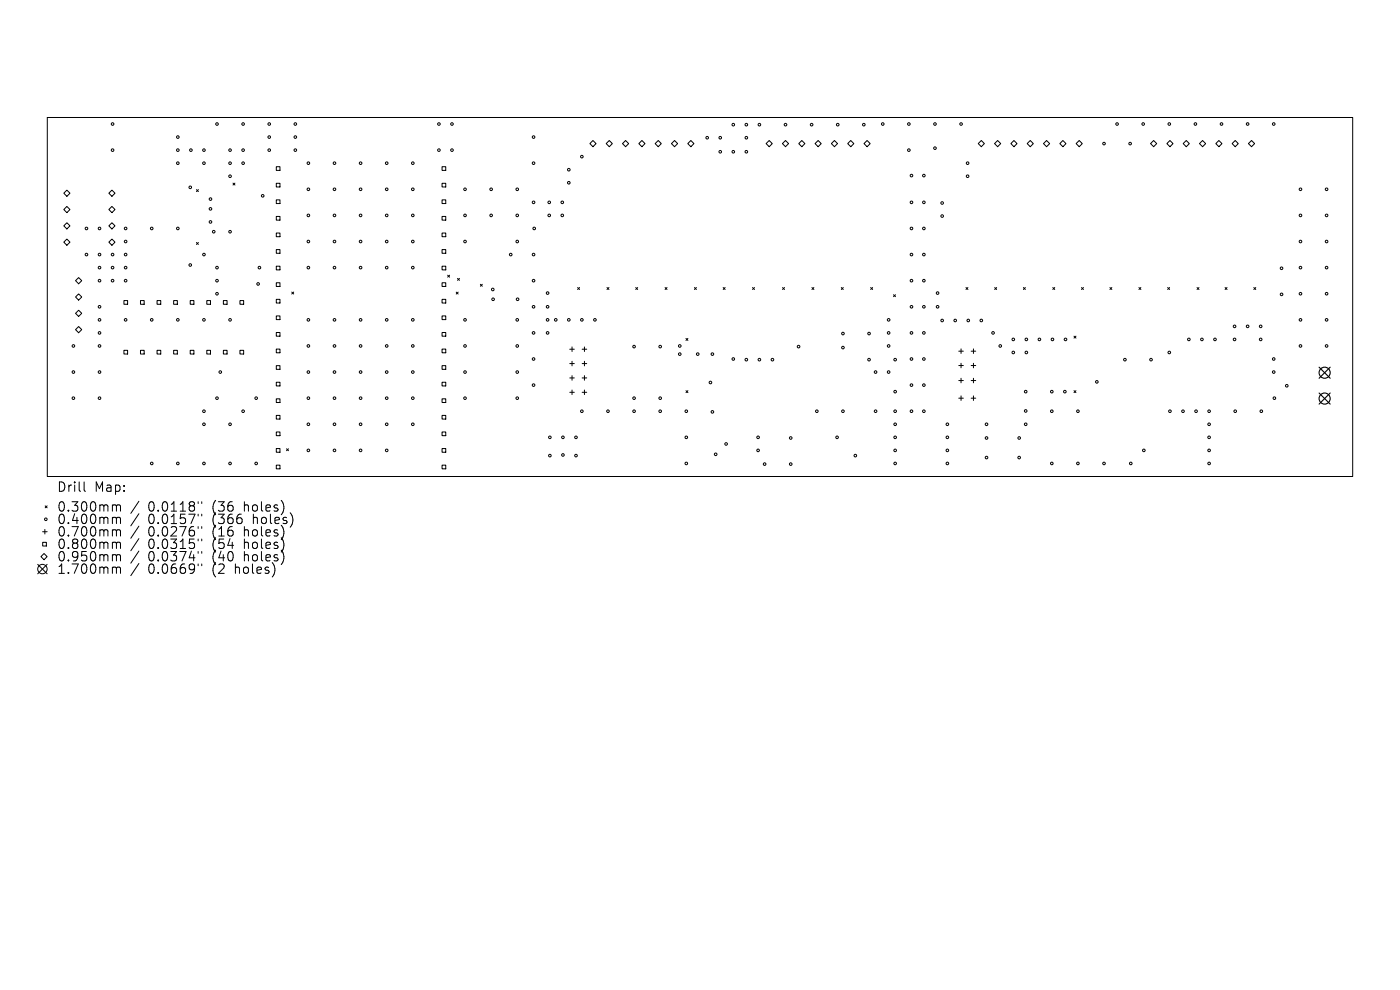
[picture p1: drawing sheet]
<svg xmlns="http://www.w3.org/2000/svg" width="297mm" height="210mm" viewBox="0 0 297 210" stroke-linecap="round" stroke-linejoin="round" font-family="sans-serif">
<defs><g id="words">
<g font-size="2.8">
<text x="12" y="104.6">Drill</text>
<text x="20" y="104.6">Map:</text>
<text x="12" y="108.8">0.300mm</text>
<text x="12" y="111.5">0.400mm</text>
<text x="31.4" y="108.8">0.0118&quot;</text>
<text x="31.4" y="111.5">0.0157&quot;</text>
<text x="45.2" y="108.8">(36</text>
<text x="45.2" y="111.5">(366</text>
<text x="52" y="108.8">holes)</text>
<text x="53.9" y="111.5">holes)</text>
<text x="12" y="114.1">0.700mm</text>
<text x="12" y="116.7">0.800mm</text>
<text x="12" y="119.4">0.950mm</text>
<text x="31.4" y="114.1">0.0276&quot;</text>
<text x="31.4" y="116.7">0.0315&quot;</text>
<text x="31.4" y="119.4">0.0374&quot;</text>
<text x="45.2" y="114.1">(16</text>
<text x="45.2" y="116.7">(54</text>
<text x="45.2" y="119.4">(40</text>
<text x="52" y="114.1">holes)</text>
<text x="52" y="116.7">holes)</text>
<text x="52" y="119.4">holes)</text>
<text x="12" y="122">1.700mm</text>
<text x="31.4" y="122">0.0669&quot;</text>
<text x="45.2" y="122">(2</text>
<text x="50.1" y="122">holes)</text>
</g>
</g></defs>
<g fill="none" stroke="#000" stroke-width=".21">
<path d="M10 24.9h277v76.2h-277zM49.4 38.8l.4 .5M49.8 38.8l-.4 .5M58.6 35.4h.8v.7h-.8zM58.6 38.9h.8v.8h-.8zM93.8 35.4h.8v.7h-.8zM93.8 38.9h.8v.8h-.8zM125.1 30.5l.7-.7 .7 .7-.7 .6zM128.6 30.5l.7-.7 .6 .7-.6 .6zM132.1 30.5l.6-.7 .7 .7-.7 .6zM135.5 30.5l.7-.7 .6 .7-.6 .6zM139 30.5l.6-.7 .7 .7-.7 .6z"/>
<path d="M142.4 30.5l.7-.7 .7 .7-.7 .6zM146.6 29.8l.6 .7-.6 .6-.7-.6zM162.5 30.5l.7-.7 .6 .7-.6 .6zM166 30.5l.6-.7 .7 .7-.7 .6zM169.4 30.5l.7-.7 .7 .7-.7 .6zM172.9 30.5l.7-.7 .6 .7-.6 .6zM176.4 30.5l.6-.7 .7 .7-.7 .6zM179.8 30.5l.7-.7 .6 .7-.6 .6zM183.3 30.5l.6-.7 .7 .7-.7 .6zM208.2 29.8l.6 .7-.6 .6-.7-.6zM211.6 29.8l.7 .7-.7 .6-.6-.6zM215.1 29.8l.7 .7-.7 .6-.7-.6z"/>
<path d="M218.6 29.8l.6 .7-.6 .6-.7-.6zM222 29.8l.7 .7-.7 .6-.6-.6zM224.8 30.5l.7-.7 .6 .7-.6 .6zM228.3 30.5l.7-.7 .6 .7-.6 .6zM244.1 30.5l.6-.7 .7 .7-.7 .6zM247.5 30.5l.7-.7 .7 .7-.7 .6zM251 30.5l.7-.7 .6 .7-.6 .6zM254.5 30.5l.6-.7 .7 .7-.7 .6zM257.9 30.5l.7-.7 .6 .7-.6 .6zM261.4 30.5l.6-.7 .7 .7-.7 .6zM264.8 30.5l.7-.7 .7 .7-.7 .6zM13.5 44.4l.7-.6 .6 .6-.6 .7z"/>
<path d="M13.5 47.9l.7-.6 .6 .6-.6 .7zM13.5 51.4l.7-.7 .6 .7-.6 .6zM14.2 40.3l.6 .7-.6 .6-.7-.6zM16 59.5l.7-.6 .6 .6-.6 .7zM23.1 44.4l.6-.6 .7 .6-.7 .7zM23.1 47.9l.6-.6 .7 .6-.7 .7zM23.1 51.4l.6-.7 .7 .7-.7 .6zM23.7 40.3l.7 .7-.7 .6-.6-.6zM41.7 40.2l.4 .4M41.7 51.4l.4 .5M42.1 40.2l-.4 .4M42.1 51.4l-.4 .5"/>
<path d="M58.6 42.4h.8v.8h-.8zM58.6 45.9h.8v.8h-.8zM58.6 49.4h.8v.8h-.8zM58.6 52.9h.8v.8h-.8zM58.6 56.5h.8v.7h-.8zM58.6 60h.8v.8h-.8zM93.8 42.4h.8v.8h-.8zM93.8 45.9h.8v.8h-.8zM93.8 49.4h.8v.8h-.8zM93.8 52.9h.8v.8h-.8zM93.8 56.5h.8v.7h-.8zM93.8 60h.8v.8h-.8z"/>
<path d="M95 58.4l.4 .4M95.4 58.4l-.4 .4M97.1 59.1l.4 .4M97.5 59.1l-.4 .4M16 63l.7-.7 .6 .7-.6 .7zM16.7 65.8l.6 .7-.6 .6-.7-.6zM16.7 69.3l.6 .6-.6 .7-.7-.7zM26.3 63.8h.8v.7h-.8zM26.3 74.3h.8v.8h-.8zM29.8 63.8h.8v.7h-.8zM29.8 74.3h.8v.8h-.8zM33.3 63.8h.8v.7h-.8z"/>
<path d="M33.3 74.3h.8v.8h-.8zM36.8 63.8h.8v.7h-.8zM36.8 74.3h.8v.8h-.8zM40.4 63.8h.7v.7h-.7zM40.4 74.3h.7v.8h-.7zM43.9 63.8h.8v.7h-.8zM43.9 74.3h.8v.8h-.8zM47.4 63.8h.8v.7h-.8zM47.4 74.3h.8v.8h-.8zM50.9 63.8h.8v.7h-.8zM50.9 74.3h.8v.8h-.8zM58.6 63.5h.8v.8h-.8z"/>
<path d="M58.6 67h.8v.8h-.8zM58.6 70.5h.8v.8h-.8zM58.6 74.1h.8v.7h-.8zM58.6 77.6h.8v.8h-.8zM61.9 62l.4 .4M62.3 62l-.4 .4M93.8 63.5h.8v.8h-.8zM93.8 67h.8v.8h-.8zM93.8 70.5h.8v.8h-.8zM93.8 74.1h.8v.7h-.8zM93.8 77.6h.8v.8h-.8zM96.8 62l.4 .4"/>
<path d="M97.2 62l-.4 .4M101.9 60.3l.4 .4M102.3 60.3l-.4 .4M120.9 74.1h.9M120.9 77.1h.9M121.4 73.6v1M121.4 76.6v1M121.4 79.7v1M122.5 61l.5 .4M123 61l-.5 .4M123.5 74.1h1M123.5 77.1h1"/>
<path d="M124 73.6v1M124 76.6v1M124 79.7v1M128.8 61l.4 .4M129.2 61l-.4 .4M134.9 61l.4 .4M135.3 61l-.4 .4M141.1 61l.4 .4M141.5 61l-.4 .4M145.5 71.8l.4 .4M145.9 71.8l-.4 .4M147.3 61l.4 .4"/>
<path d="M147.7 61l-.4 .4M153.4 61l.4 .4M153.8 61l-.4 .4M159.6 61l.5 .4M160.1 61l-.5 .4M166 61l.4 .4M166.4 61l-.4 .4M172.2 61l.5 .4M172.7 61l-.5 .4M178.5 61l.4 .4M178.9 61l-.4 .4M184.7 61l.4 .4"/>
<path d="M185.1 61l-.4 .4M189.6 62.5l.4 .4M190 62.5l-.4 .4M203.4 74.5h1M203.4 77.5h1M203.9 74v1M203.9 77.1v.9M204.9 61l.4 .4M205.3 61l-.4 .4M206 74.5h1M206 77.5h1M206.5 74v1"/>
<path d="M206.5 77.1v.9M211 61l.4 .4M211.4 61l-.4 .4M217.1 61l.4 .4M217.5 61l-.4 .4M223.3 61l.5 .4M223.8 61l-.5 .4M227.8 71.3l.5 .4M228.3 71.3l-.5 .4M229.4 61l.5 .4M229.9 61l-.5 .4M235.5 61l.4 .4"/>
<path d="M235.9 61l-.4 .4M241.6 61l.4 .4M242 61l-.4 .4M247.7 61l.4 .4M248.1 61l-.4 .4M253.9 61l.5 .4M254.4 61l-.5 .4M259.9 61l.4 .4M260.3 61l-.4 .4M266 61l.4 .4M266.4 61l-.4 .4M58.6 81.1h.8v.8h-.8z"/>
<path d="M58.6 84.6h.8v.8h-.8zM58.6 88.1h.8v.8h-.8zM58.6 91.6h.8v.8h-.8zM58.6 95.2h.8v.7h-.8zM58.6 98.7h.8v.8h-.8zM60.8 95.2l.4 .4M61.2 95.2l-.4 .4M93.8 81.1h.8v.8h-.8zM93.8 84.6h.8v.8h-.8zM93.8 88.1h.8v.8h-.8zM93.8 91.6h.8v.8h-.8zM93.8 95.2h.8v.7h-.8z"/>
<path d="M93.8 98.7h.8v.8h-.8zM120.9 80.2h.9M120.9 83.2h.9M121.4 82.7v1M123.5 80.2h1M123.5 83.2h1M124 82.7v1M145.5 82.9l.4 .4M145.9 82.9l-.4 .4M203.4 80.7h1M203.4 84.5h1M203.9 80.2v1"/>
<path d="M203.9 84v.9M206 80.7h1M206 84.5h1M206.5 80.2v1M206.5 84v.9M227.8 82.9l.5 .4M228.3 82.9l-.5 .4M8 119.7l2 2M8.7 118.1l.6-.7 .7 .7-.7 .6zM9 112.8h1M9.1 115h.7v.8h-.7zM9.5 112.3v1"/>
<path d="M9.6 107.3l.4 .4M10 107.3l-.4 .4M10 119.7l-2 2M17.8 102.2v1.7l.3 .3M24.1 107.1l.5 .1 .1 .2M24.1 109.7h.3l.3 .3M24.1 112.4h.3l.3 .3M24.1 115l.5 .1 .1 .2M24.1 117.7h.3l.3 .2M24.7 107.4l.3-.3 .5 .1 .1 1.2M24.7 107.4v1M24.7 110v1.1"/>
<path d="M24.7 112.7v1M24.7 115.3v1M24.7 117.9v1.1M24.7 110l.3-.3 .5 .1 .1 1.3M24.7 112.7l.3-.3 .5 .1 .1 1.2M24.7 115.3l.3-.3 .5 .1 .1 1.2M24.7 117.9l.3-.2 .5 .1 .1 1.2M29.5 106.3l-1.7 2.6M29.5 109l-1.7 2.5M29.5 111.6l-1.7 2.6M29.5 114.3l-1.7 2.5M29.5 116.9l-1.7 2.6"/>
<path d="M29.5 119.5l-1.7 2.6M42 106.4v.4M42 109.1v.4M42 111.7v.4M42 114.3v.4M42 117v.4M42 119.6v.4M42.8 106.4v.4M42.8 109.1v.4M42.8 111.7v.4M42.8 114.3v.4M42.8 117v.4"/>
<path d="M42.8 119.6v.4M24.1 120.3h.3l.3 .3M24.7 120.6v1M24.7 120.6l.3-.3 .5 .1 .1 1.2"/>
<circle cx="23.9" cy="26.3" r=".28"/>
<circle cx="23.9" cy="31.8" r=".28"/>
<circle cx="37.7" cy="29.1" r=".28"/>
<circle cx="37.7" cy="31.8" r=".28"/>
<circle cx="37.7" cy="34.6" r=".28"/>
<circle cx="40.4" cy="39.7" r=".28"/>
<circle cx="40.5" cy="31.8" r=".28"/>
<circle cx="43.3" cy="31.8" r=".28"/>
<circle cx="43.3" cy="34.6" r=".28"/>
<circle cx="46" cy="26.3" r=".28"/>
<circle cx="48.8" cy="31.8" r=".28"/>
<circle cx="48.8" cy="37.4" r=".28"/>
<circle cx="48.8" cy="34.6" r=".28"/>
<circle cx="51.6" cy="26.3" r=".28"/>
<circle cx="51.6" cy="31.8" r=".28"/>
<circle cx="51.6" cy="34.6" r=".28"/>
<circle cx="57.1" cy="29.1" r=".28"/>
<circle cx="57.1" cy="26.3" r=".28"/>
<circle cx="57.1" cy="31.8" r=".28"/>
<circle cx="62.7" cy="29.1" r=".28"/>
<circle cx="62.7" cy="26.3" r=".28"/>
<circle cx="62.7" cy="31.8" r=".28"/>
<circle cx="65.4" cy="34.6" r=".28"/>
<circle cx="71" cy="34.6" r=".28"/>
<circle cx="76.5" cy="34.6" r=".28"/>
<circle cx="82" cy="34.6" r=".28"/>
<circle cx="87.6" cy="34.6" r=".28"/>
<circle cx="93.1" cy="26.3" r=".28"/>
<circle cx="93.1" cy="31.8" r=".28"/>
<circle cx="95.9" cy="26.3" r=".28"/>
<circle cx="95.9" cy="31.8" r=".28"/>
<circle cx="113.2" cy="29.1" r=".28"/>
<circle cx="113.2" cy="34.6" r=".28"/>
<circle cx="120.7" cy="38.8" r=".28"/>
<circle cx="120.7" cy="36" r=".28"/>
<circle cx="123.4" cy="33.2" r=".28"/>
<circle cx="150" cy="29.2" r=".28"/>
<circle cx="152.8" cy="29.2" r=".28"/>
<circle cx="152.8" cy="32.2" r=".28"/>
<circle cx="155.6" cy="26.4" r=".28"/>
<circle cx="155.6" cy="32.2" r=".28"/>
<circle cx="158.3" cy="26.4" r=".28"/>
<circle cx="158.3" cy="29.2" r=".28"/>
<circle cx="158.3" cy="32.2" r=".28"/>
<circle cx="161.1" cy="26.4" r=".28"/>
<circle cx="166.6" cy="26.4" r=".28"/>
<circle cx="172.2" cy="26.4" r=".28"/>
<circle cx="177.7" cy="26.4" r=".28"/>
<circle cx="183.3" cy="26.4" r=".28"/>
<circle cx="187.3" cy="26.3" r=".28"/>
<circle cx="192.8" cy="26.3" r=".28"/>
<circle cx="192.8" cy="31.8" r=".28"/>
<circle cx="193.4" cy="37.2" r=".28"/>
<circle cx="196" cy="37.2" r=".28"/>
<circle cx="198.3" cy="26.3" r=".28"/>
<circle cx="198.3" cy="31.4" r=".28"/>
<circle cx="203.9" cy="26.3" r=".28"/>
<circle cx="205.3" cy="37.4" r=".28"/>
<circle cx="205.3" cy="34.6" r=".28"/>
<circle cx="234.2" cy="30.5" r=".28"/>
<circle cx="237" cy="26.3" r=".28"/>
<circle cx="239.8" cy="30.5" r=".28"/>
<circle cx="242.5" cy="26.3" r=".28"/>
<circle cx="248.1" cy="26.3" r=".28"/>
<circle cx="253.6" cy="26.3" r=".28"/>
<circle cx="259.1" cy="26.3" r=".28"/>
<circle cx="264.7" cy="26.3" r=".28"/>
<circle cx="270.2" cy="26.3" r=".28"/>
<circle cx="18.3" cy="48.5" r=".28"/>
<circle cx="18.3" cy="54" r=".28"/>
<circle cx="21.1" cy="48.5" r=".28"/>
<circle cx="21.1" cy="56.8" r=".28"/>
<circle cx="21.1" cy="59.5" r=".28"/>
<circle cx="21.1" cy="54" r=".28"/>
<circle cx="23.9" cy="56.8" r=".28"/>
<circle cx="23.9" cy="59.5" r=".28"/>
<circle cx="23.9" cy="54" r=".28"/>
<circle cx="26.7" cy="51.2" r=".28"/>
<circle cx="26.7" cy="48.5" r=".28"/>
<circle cx="26.7" cy="56.8" r=".28"/>
<circle cx="26.7" cy="59.5" r=".28"/>
<circle cx="26.7" cy="54" r=".28"/>
<circle cx="32.2" cy="48.5" r=".28"/>
<circle cx="37.7" cy="48.5" r=".28"/>
<circle cx="40.4" cy="56.2" r=".28"/>
<circle cx="43.3" cy="54" r=".28"/>
<circle cx="44.7" cy="47.1" r=".28"/>
<circle cx="44.7" cy="42.2" r=".28"/>
<circle cx="44.7" cy="44.3" r=".28"/>
<circle cx="45.3" cy="49.2" r=".28"/>
<circle cx="46" cy="59.5" r=".28"/>
<circle cx="46" cy="56.8" r=".28"/>
<circle cx="48.8" cy="49.2" r=".28"/>
<circle cx="55" cy="56.8" r=".28"/>
<circle cx="55.7" cy="41.5" r=".28"/>
<circle cx="65.4" cy="51.2" r=".28"/>
<circle cx="65.4" cy="45.7" r=".28"/>
<circle cx="65.4" cy="56.8" r=".28"/>
<circle cx="65.4" cy="40.2" r=".28"/>
<circle cx="71" cy="51.2" r=".28"/>
<circle cx="71" cy="45.7" r=".28"/>
<circle cx="71" cy="56.8" r=".28"/>
<circle cx="71" cy="40.2" r=".28"/>
<circle cx="76.5" cy="51.2" r=".28"/>
<circle cx="76.5" cy="45.7" r=".28"/>
<circle cx="76.5" cy="56.8" r=".28"/>
<circle cx="76.5" cy="40.2" r=".28"/>
<circle cx="82" cy="51.2" r=".28"/>
<circle cx="82" cy="45.7" r=".28"/>
<circle cx="82" cy="56.8" r=".28"/>
<circle cx="82" cy="40.2" r=".28"/>
<circle cx="87.6" cy="51.2" r=".28"/>
<circle cx="87.6" cy="45.7" r=".28"/>
<circle cx="87.6" cy="56.8" r=".28"/>
<circle cx="87.6" cy="40.2" r=".28"/>
<circle cx="98.7" cy="51.2" r=".28"/>
<circle cx="98.7" cy="45.7" r=".28"/>
<circle cx="98.7" cy="40.2" r=".28"/>
<circle cx="104.2" cy="45.7" r=".28"/>
<circle cx="104.2" cy="40.2" r=".28"/>
<circle cx="108.3" cy="54" r=".28"/>
<circle cx="109.7" cy="51.2" r=".28"/>
<circle cx="109.7" cy="45.7" r=".28"/>
<circle cx="109.7" cy="40.2" r=".28"/>
<circle cx="113.2" cy="42.9" r=".28"/>
<circle cx="113.2" cy="59.5" r=".28"/>
<circle cx="113.2" cy="54" r=".28"/>
<circle cx="113.3" cy="48.5" r=".28"/>
<circle cx="116.5" cy="42.9" r=".28"/>
<circle cx="116.5" cy="45.7" r=".28"/>
<circle cx="119.3" cy="42.9" r=".28"/>
<circle cx="119.3" cy="45.7" r=".28"/>
<circle cx="193.4" cy="42.9" r=".28"/>
<circle cx="193.4" cy="48.5" r=".28"/>
<circle cx="193.4" cy="59.5" r=".28"/>
<circle cx="193.4" cy="54" r=".28"/>
<circle cx="196" cy="42.9" r=".28"/>
<circle cx="196" cy="48.5" r=".28"/>
<circle cx="196" cy="59.5" r=".28"/>
<circle cx="196" cy="54" r=".28"/>
<circle cx="199.9" cy="45.8" r=".28"/>
<circle cx="199.9" cy="43.1" r=".28"/>
<circle cx="271.9" cy="56.9" r=".28"/>
<circle cx="275.9" cy="51.2" r=".28"/>
<circle cx="275.9" cy="45.7" r=".28"/>
<circle cx="275.9" cy="56.8" r=".28"/>
<circle cx="275.9" cy="40.2" r=".28"/>
<circle cx="281.4" cy="51.2" r=".28"/>
<circle cx="281.4" cy="45.7" r=".28"/>
<circle cx="281.4" cy="56.8" r=".28"/>
<circle cx="281.4" cy="40.2" r=".28"/>
<circle cx="15.6" cy="78.9" r=".28"/>
<circle cx="15.6" cy="73.4" r=".28"/>
<circle cx="21.1" cy="65.1" r=".28"/>
<circle cx="21.1" cy="70.6" r=".28"/>
<circle cx="21.1" cy="67.8" r=".28"/>
<circle cx="21.1" cy="78.9" r=".28"/>
<circle cx="21.1" cy="73.4" r=".28"/>
<circle cx="26.7" cy="67.8" r=".28"/>
<circle cx="32.2" cy="67.8" r=".28"/>
<circle cx="37.7" cy="67.8" r=".28"/>
<circle cx="43.3" cy="67.8" r=".28"/>
<circle cx="46" cy="62.3" r=".28"/>
<circle cx="46.7" cy="78.9" r=".28"/>
<circle cx="48.8" cy="67.8" r=".28"/>
<circle cx="54.8" cy="60.2" r=".28"/>
<circle cx="65.4" cy="67.8" r=".28"/>
<circle cx="65.4" cy="78.9" r=".28"/>
<circle cx="65.4" cy="73.4" r=".28"/>
<circle cx="71" cy="67.8" r=".28"/>
<circle cx="71" cy="78.9" r=".28"/>
<circle cx="71" cy="73.4" r=".28"/>
<circle cx="76.5" cy="67.8" r=".28"/>
<circle cx="76.5" cy="78.9" r=".28"/>
<circle cx="76.5" cy="73.4" r=".28"/>
<circle cx="82" cy="67.8" r=".28"/>
<circle cx="82" cy="78.9" r=".28"/>
<circle cx="82" cy="73.4" r=".28"/>
<circle cx="87.6" cy="67.8" r=".28"/>
<circle cx="87.6" cy="78.9" r=".28"/>
<circle cx="87.6" cy="73.4" r=".28"/>
<circle cx="98.7" cy="67.8" r=".28"/>
<circle cx="98.7" cy="78.9" r=".28"/>
<circle cx="98.7" cy="73.4" r=".28"/>
<circle cx="104.5" cy="61.4" r=".28"/>
<circle cx="104.6" cy="63.5" r=".28"/>
<circle cx="109.7" cy="67.8" r=".28"/>
<circle cx="109.7" cy="78.9" r=".28"/>
<circle cx="109.7" cy="73.4" r=".28"/>
<circle cx="109.8" cy="63.5" r=".28"/>
<circle cx="113.2" cy="65.1" r=".28"/>
<circle cx="113.2" cy="70.6" r=".28"/>
<circle cx="113.2" cy="76.2" r=".28"/>
<circle cx="116.2" cy="65.1" r=".28"/>
<circle cx="116.2" cy="62.2" r=".28"/>
<circle cx="116.2" cy="67.8" r=".28"/>
<circle cx="116.2" cy="70.6" r=".28"/>
<circle cx="117.9" cy="67.8" r=".28"/>
<circle cx="120.7" cy="67.8" r=".28"/>
<circle cx="123.4" cy="67.8" r=".28"/>
<circle cx="126.2" cy="67.8" r=".28"/>
<circle cx="134.5" cy="73.5" r=".28"/>
<circle cx="140.1" cy="73.5" r=".28"/>
<circle cx="144.2" cy="75.1" r=".28"/>
<circle cx="144.2" cy="73.4" r=".28"/>
<circle cx="148" cy="75.1" r=".28"/>
<circle cx="151.1" cy="75.1" r=".28"/>
<circle cx="155.6" cy="76.2" r=".28"/>
<circle cx="158.3" cy="76.3" r=".28"/>
<circle cx="161.1" cy="76.3" r=".28"/>
<circle cx="163.9" cy="76.3" r=".28"/>
<circle cx="169.4" cy="73.5" r=".28"/>
<circle cx="178.8" cy="70.8" r=".28"/>
<circle cx="178.8" cy="73.7" r=".28"/>
<circle cx="184.4" cy="76.3" r=".28"/>
<circle cx="184.4" cy="70.8" r=".28"/>
<circle cx="185.7" cy="78.9" r=".28"/>
<circle cx="188.5" cy="67.8" r=".28"/>
<circle cx="188.5" cy="70.6" r=".28"/>
<circle cx="188.5" cy="78.9" r=".28"/>
<circle cx="188.5" cy="73.4" r=".28"/>
<circle cx="189.9" cy="76.3" r=".28"/>
<circle cx="193.4" cy="65.1" r=".28"/>
<circle cx="193.4" cy="70.6" r=".28"/>
<circle cx="193.4" cy="76.2" r=".28"/>
<circle cx="196" cy="65.1" r=".28"/>
<circle cx="196" cy="70.6" r=".28"/>
<circle cx="196" cy="76.2" r=".28"/>
<circle cx="198.9" cy="65.1" r=".28"/>
<circle cx="198.9" cy="62.2" r=".28"/>
<circle cx="199.9" cy="68" r=".28"/>
<circle cx="202.6" cy="68" r=".28"/>
<circle cx="205.4" cy="68" r=".28"/>
<circle cx="208.2" cy="68" r=".28"/>
<circle cx="210.7" cy="70.6" r=".28"/>
<circle cx="212.2" cy="73.4" r=".28"/>
<circle cx="215" cy="74.8" r=".28"/>
<circle cx="215" cy="72" r=".28"/>
<circle cx="217.7" cy="74.8" r=".28"/>
<circle cx="217.7" cy="72" r=".28"/>
<circle cx="220.5" cy="72" r=".28"/>
<circle cx="223.3" cy="72" r=".28"/>
<circle cx="226" cy="72" r=".28"/>
<circle cx="238.6" cy="76.3" r=".28"/>
<circle cx="244.2" cy="76.3" r=".28"/>
<circle cx="248.1" cy="74.8" r=".28"/>
<circle cx="252.2" cy="72" r=".28"/>
<circle cx="255" cy="72" r=".28"/>
<circle cx="257.8" cy="72" r=".28"/>
<circle cx="261.9" cy="69.2" r=".28"/>
<circle cx="261.9" cy="72" r=".28"/>
<circle cx="264.7" cy="69.2" r=".28"/>
<circle cx="267.4" cy="69.2" r=".28"/>
<circle cx="267.4" cy="72" r=".28"/>
<circle cx="270.2" cy="76.2" r=".28"/>
<circle cx="270.2" cy="78.9" r=".28"/>
<circle cx="271.9" cy="62.4" r=".28"/>
<circle cx="275.9" cy="67.8" r=".28"/>
<circle cx="275.9" cy="62.3" r=".28"/>
<circle cx="275.9" cy="73.4" r=".28"/>
<circle cx="281.4" cy="67.8" r=".28"/>
<circle cx="281.4" cy="62.3" r=".28"/>
<circle cx="281.4" cy="73.4" r=".28"/>
<circle cx="15.6" cy="84.5" r=".28"/>
<circle cx="21.1" cy="84.5" r=".28"/>
<circle cx="32.2" cy="98.3" r=".28"/>
<circle cx="37.7" cy="98.3" r=".28"/>
<circle cx="43.3" cy="87.2" r=".28"/>
<circle cx="43.3" cy="90" r=".28"/>
<circle cx="43.3" cy="98.3" r=".28"/>
<circle cx="46" cy="84.5" r=".28"/>
<circle cx="48.8" cy="90" r=".28"/>
<circle cx="48.8" cy="98.3" r=".28"/>
<circle cx="51.6" cy="87.2" r=".28"/>
<circle cx="54.3" cy="98.3" r=".28"/>
<circle cx="54.3" cy="84.5" r=".28"/>
<circle cx="65.4" cy="90" r=".28"/>
<circle cx="65.4" cy="95.5" r=".28"/>
<circle cx="65.4" cy="84.5" r=".28"/>
<circle cx="71" cy="90" r=".28"/>
<circle cx="71" cy="95.5" r=".28"/>
<circle cx="71" cy="84.5" r=".28"/>
<circle cx="76.5" cy="90" r=".28"/>
<circle cx="76.5" cy="95.5" r=".28"/>
<circle cx="76.5" cy="84.5" r=".28"/>
<circle cx="82" cy="90" r=".28"/>
<circle cx="82" cy="95.5" r=".28"/>
<circle cx="82" cy="84.5" r=".28"/>
<circle cx="87.6" cy="90" r=".28"/>
<circle cx="87.6" cy="84.5" r=".28"/>
<circle cx="98.7" cy="84.5" r=".28"/>
<circle cx="109.7" cy="84.5" r=".28"/>
<circle cx="113.2" cy="81.7" r=".28"/>
<circle cx="116.7" cy="92.8" r=".28"/>
<circle cx="116.7" cy="96.6" r=".28"/>
<circle cx="119.4" cy="92.8" r=".28"/>
<circle cx="119.4" cy="96.5" r=".28"/>
<circle cx="122.2" cy="92.8" r=".28"/>
<circle cx="122.2" cy="96.6" r=".28"/>
<circle cx="123.4" cy="87.2" r=".28"/>
<circle cx="129" cy="87.2" r=".28"/>
<circle cx="134.5" cy="87.2" r=".28"/>
<circle cx="134.5" cy="84.5" r=".28"/>
<circle cx="140.1" cy="87.2" r=".28"/>
<circle cx="140.1" cy="84.5" r=".28"/>
<circle cx="145.6" cy="92.8" r=".28"/>
<circle cx="145.6" cy="87.2" r=".28"/>
<circle cx="145.6" cy="98.3" r=".28"/>
<circle cx="150.7" cy="81.1" r=".28"/>
<circle cx="151.1" cy="87.4" r=".28"/>
<circle cx="151.8" cy="96.4" r=".28"/>
<circle cx="154" cy="94.2" r=".28"/>
<circle cx="160.8" cy="92.8" r=".28"/>
<circle cx="160.8" cy="95.5" r=".28"/>
<circle cx="162.2" cy="98.4" r=".28"/>
<circle cx="167.7" cy="92.9" r=".28"/>
<circle cx="167.7" cy="98.4" r=".28"/>
<circle cx="173.3" cy="87.2" r=".28"/>
<circle cx="177.6" cy="92.8" r=".28"/>
<circle cx="178.8" cy="87.2" r=".28"/>
<circle cx="181.5" cy="96.6" r=".28"/>
<circle cx="185.7" cy="87.2" r=".28"/>
<circle cx="189.9" cy="92.8" r=".28"/>
<circle cx="189.9" cy="83.1" r=".28"/>
<circle cx="189.9" cy="87.2" r=".28"/>
<circle cx="189.9" cy="90" r=".28"/>
<circle cx="189.9" cy="95.5" r=".28"/>
<circle cx="189.9" cy="98.3" r=".28"/>
<circle cx="193.4" cy="87.2" r=".28"/>
<circle cx="193.4" cy="81.7" r=".28"/>
<circle cx="196" cy="87.2" r=".28"/>
<circle cx="196" cy="81.7" r=".28"/>
<circle cx="201" cy="92.8" r=".28"/>
<circle cx="201" cy="90" r=".28"/>
<circle cx="201" cy="95.5" r=".28"/>
<circle cx="201" cy="98.3" r=".28"/>
<circle cx="209.3" cy="90" r=".28"/>
<circle cx="209.3" cy="92.9" r=".28"/>
<circle cx="209.3" cy="97.1" r=".28"/>
<circle cx="216.2" cy="92.9" r=".28"/>
<circle cx="216.2" cy="97.1" r=".28"/>
<circle cx="217.6" cy="83.1" r=".28"/>
<circle cx="217.6" cy="90" r=".28"/>
<circle cx="217.6" cy="87.2" r=".28"/>
<circle cx="223.1" cy="83.1" r=".28"/>
<circle cx="223.1" cy="87.2" r=".28"/>
<circle cx="223.1" cy="98.3" r=".28"/>
<circle cx="225.9" cy="83.1" r=".28"/>
<circle cx="228.7" cy="87.2" r=".28"/>
<circle cx="228.7" cy="98.3" r=".28"/>
<circle cx="232.7" cy="81" r=".28"/>
<circle cx="234.2" cy="98.3" r=".28"/>
<circle cx="239.9" cy="98.3" r=".28"/>
<circle cx="242.7" cy="95.5" r=".28"/>
<circle cx="248.2" cy="87.2" r=".28"/>
<circle cx="251" cy="87.2" r=".28"/>
<circle cx="253.7" cy="87.2" r=".28"/>
<circle cx="256.5" cy="92.8" r=".28"/>
<circle cx="256.5" cy="87.2" r=".28"/>
<circle cx="256.5" cy="90" r=".28"/>
<circle cx="256.5" cy="98.3" r=".28"/>
<circle cx="256.5" cy="95.5" r=".28"/>
<circle cx="262" cy="87.2" r=".28"/>
<circle cx="267.6" cy="87.2" r=".28"/>
<circle cx="270.4" cy="84.5" r=".28"/>
<circle cx="273" cy="81.8" r=".28"/>
<circle cx="9.7" cy="110.2" r=".28"/>
<circle cx="9" cy="120.7" r="1"/>
</g>
<g fill="none" stroke="#000" stroke-width=".24">
<path d="M279.8 77.9l2.4 2.3M282.2 77.9l-2.4 2.3M279.8 83.4l2.4 2.3M282.2 83.4l-2.4 2.3"/>
<circle cx="281" cy="79.1" r="1.18"/>
<circle cx="281" cy="84.5" r="1.18"/>
</g>
<use href="#words"/>
</svg>
